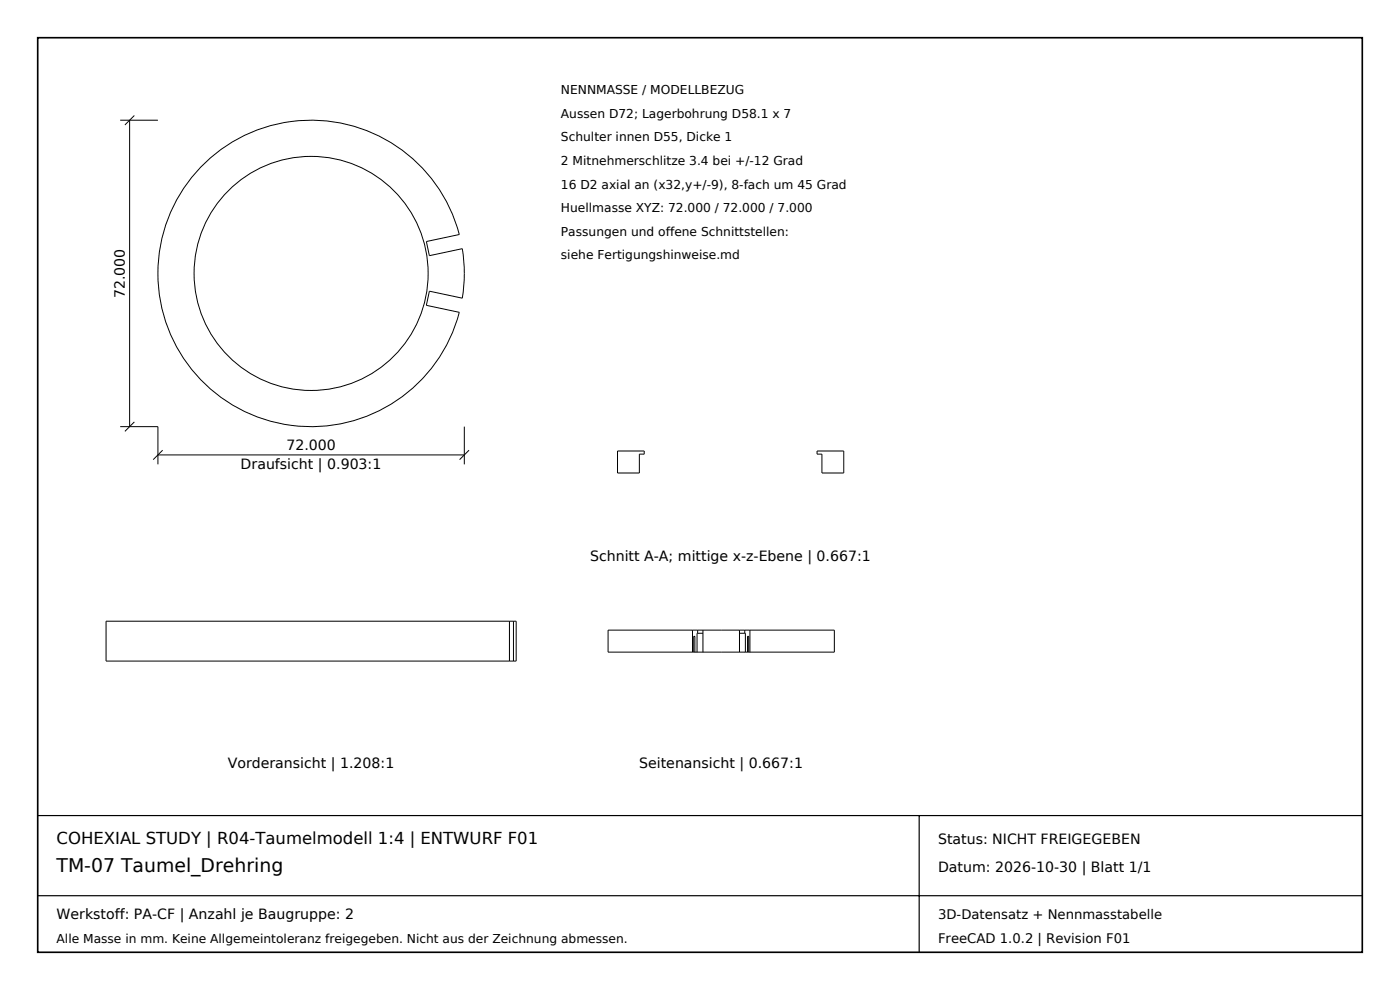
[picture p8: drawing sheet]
<svg xmlns="http://www.w3.org/2000/svg" width="297mm" height="210mm" viewBox="0 0 297 210" stroke-linecap="round" stroke-linejoin="round" font-family="sans-serif">
<defs><g id="words">
<text font-size="4" x="12" y="185">TM-07 Taumel_Drehring</text>
<text font-size="3.5" x="12" y="179">COHEXIAL STUDY | R04-Taumelmodell 1:4 | ENTWURF F01</text>
<g font-size="3">
<text x="26.5" y="63.2" transform="rotate(-90 26.5 63.2)">72.000</text>
<text x="60.8" y="95.5">72.000</text>
<text x="51.1" y="99.5">Draufsicht | 0.903:1</text>
<text x="125.2" y="119">Schnitt A-A; mittige x-z-Ebene | 0.667:1</text>
<text x="48.3" y="163">Vorderansicht | 1.208:1</text>
<text x="135.6" y="163">Seitenansicht | 0.667:1</text>
<text x="199" y="179">Status: NICHT FREIGEGEBEN</text>
<text x="199" y="185">Datum: 2026-10-30 | Blatt 1/1</text>
<text x="12" y="195">Werkstoff: PA-CF | Anzahl je Baugruppe: 2</text>
</g>
<g font-size="2.8">
<text x="199" y="195">3D-Datensatz + Nennmasstabelle</text>
<text x="199" y="200">FreeCAD 1.0.2 | Revision F01</text>
</g>
<g font-size="2.6">
<text x="119" y="20">NENNMASSE / MODELLBEZUG</text>
<text x="119" y="25">Aussen D72; Lagerbohrung D58.1 x 7</text>
<text x="119" y="30">Schulter innen D55, Dicke 1</text>
<text x="119" y="35">2 Mitnehmerschlitze 3.4 bei +/-12 Grad</text>
<text x="119" y="40">16 D2 axial an (x32,y+/-9), 8-fach um 45 Grad</text>
<text x="119" y="45">Huellmasse XYZ: 72.000 / 72.000 / 7.000</text>
<text x="119" y="50">Passungen und offene Schnittstellen:</text>
<text x="119" y="55">siehe Fertigungshinweise.md</text>
<text x="12" y="200">Alle Masse in mm. Keine Allgemeintoleranz freigegeben. Nicht aus der Zeichnung abmessen.</text>
</g>
</g></defs>
<path d="M8 8h281v194h-281z" fill-rule="evenodd" fill="#fff" stroke="#000" stroke-width=".35"/>
<path d="M8 173h281M195 173v29M8 190h281" fill="none" stroke="#000" stroke-width=".25"/>
<g fill="none" stroke="#000" stroke-width=".21">
<path d="M25.5 25.5h8M27.5 25.5v65M28.5 24.5l-2 2M43 35a32.5 32.5 0 0 1 54.4 14.7l-6.9 1.5 .6 3 7-1.4 .4 5.2-.4 5.2-7-1.4-.6 3 6.9 1.5a32.5 32.5 0 0 1-47.6 19.9 32.5 32.5 0 0 1-6.8-51.2zM25.5 90.5h8v8M28.5 89.5l-2 2M33.5 96.5h65M34.5 95.5l-2 2M98.5 90.5v8M99.5 95.5l-2 2M131 95.7h5.7v.6h-1.1v4h-4.6zM173.3 95.7h5.7v4.6h-4.6v-4h-1.1z"/>
<path d="M108.1 131.8h-85.6v8.4h85.6M108.1 131.8h.8M108.1 131.8v8.4M108.9 131.8h.6v8.4h-.6M108.9 131.8v8.4M146.9 133.7h-17.9v4.6h17.9M146.9 133.7h2.2M146.9 138.3h.3M146.9 133.7v4.6M147.2 138.3h.2M147.2 135h.2M147.2 135v3.3"/>
<path d="M147.4 138.3h.5M147.4 135v3.3M147.9 138.3h1.2M148 133.7v.6M149.1 138.3h7.8M149.1 133.7h7.8M149.1 133.7v4.6M149.1 134.3h-1.2v4M156.9 138.3h1.2M156.9 133.7v4.6M156.9 133.7h2.2M156.9 134.3h1.2v4"/>
<path d="M158 133.7v.6M158.1 138.3h.5M158.6 138.3h.2M158.6 135h.2M158.6 135v3.3M158.8 138.3h.3M158.8 135v3.3M159.1 133.7h17.9v4.6h-17.9M159.1 133.7v4.6M108.1 140.2h.8"/>
<circle cx="66" cy="58" r="24.8"/>
</g>
<use href="#words"/>
</svg>
